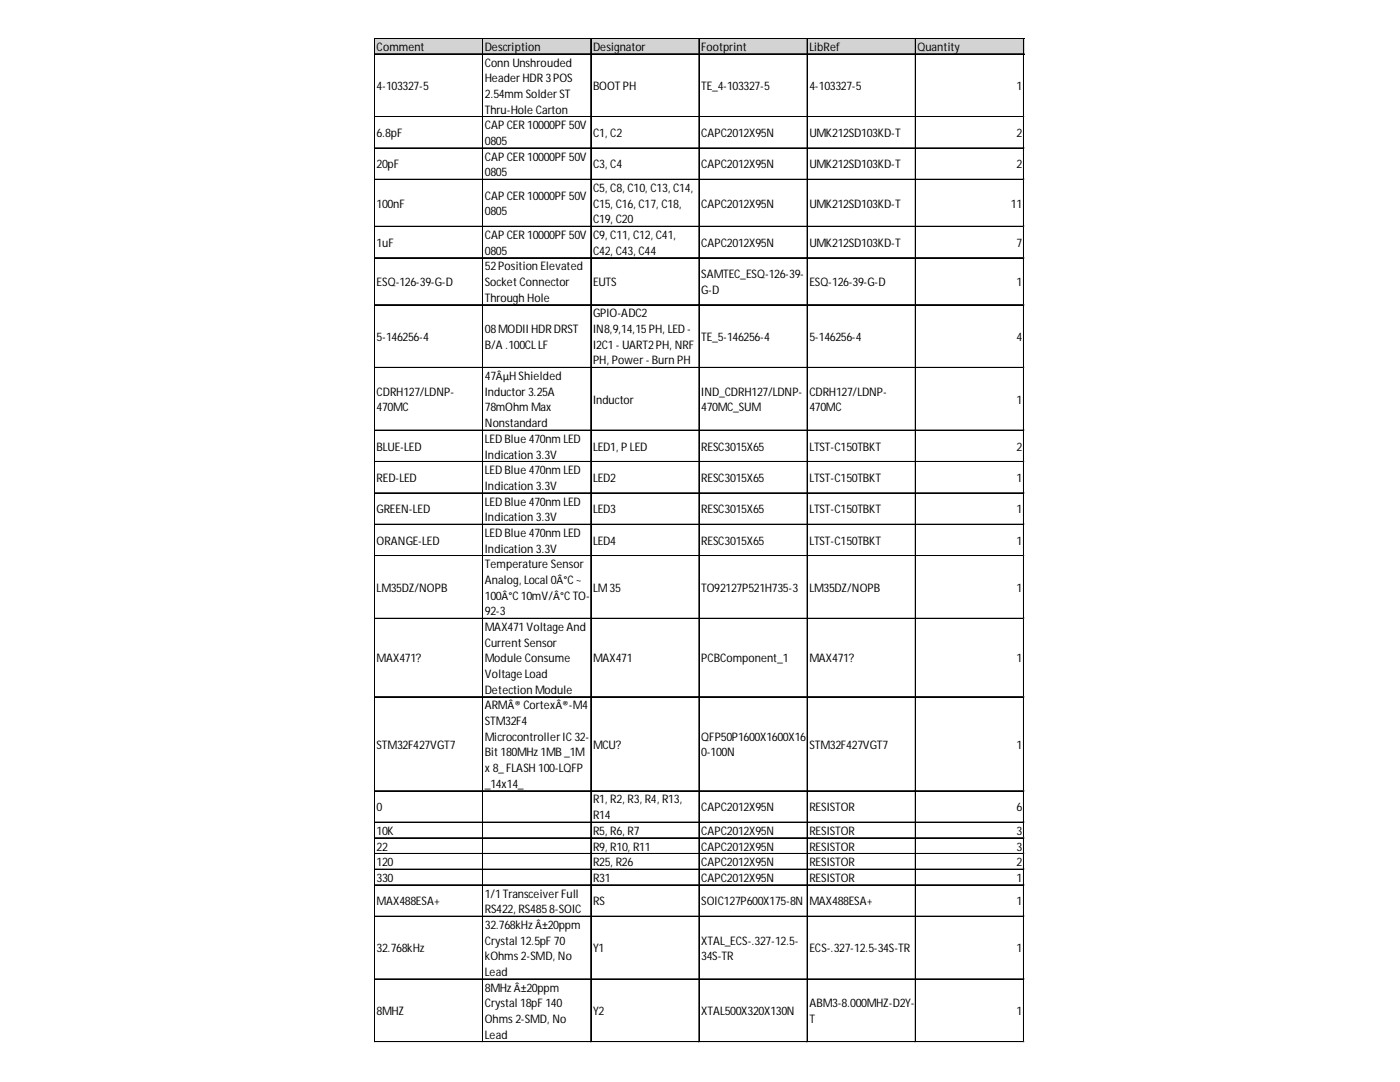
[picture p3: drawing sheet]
<svg xmlns="http://www.w3.org/2000/svg" width="279mm" height="216mm" viewBox="0 0 279 216" stroke-linecap="round" stroke-linejoin="round" font-family="sans-serif">
<defs><g id="words">
<g font-size="2.3">
<text x="75.2" y="10.1">Comment</text>
<text x="96.8" y="10.1">Description</text>
<text x="118.4" y="10.1">Designator</text>
<text x="139.9" y="10.1">Footprint</text>
<text x="161.5" y="10.1">LibRef</text>
<text x="183.1" y="10.1">Quantity</text>
<text x="75.2" y="18">4-103327-5</text>
<text x="96.8" y="13.3">Conn Unshrouded</text>
<text x="96.8" y="16.4">Header HDR 3POS</text>
<text x="118.4" y="18">BOOT PH</text>
<text x="139.9" y="18">TE_4-103327-5</text>
<text x="161.5" y="18">4-103327-5</text>
<text x="202.8" y="18">1</text>
<text x="96.8" y="19.5">2.54mm Solder ST</text>
<text x="96.8" y="22.7">Thru-Hole Carton</text>
<text x="75.2" y="27.4">6.8pF</text>
<text x="96.8" y="25.8">CAP CER 10000PF 50V</text>
<text x="96.8" y="28.9">0805</text>
<text x="118.4" y="27.4">C1, C2</text>
<text x="139.9" y="27.4">CAPC2012X95N</text>
<text x="161.5" y="27.4">UMK212SD103KD-T</text>
<text x="202.8" y="27.4">2</text>
<text x="75.2" y="33.6">20pF</text>
<text x="96.8" y="32">CAP CER 10000PF 50V</text>
<text x="96.8" y="35.2">0805</text>
<text x="118.4" y="33.6">C3, C4</text>
<text x="139.9" y="33.6">CAPC2012X95N</text>
<text x="161.5" y="33.6">UMK212SD103KD-T</text>
<text x="202.8" y="33.6">2</text>
<text x="75.2" y="41.4">100nF</text>
<text x="96.8" y="39.9">CAP CER 10000PF 50V</text>
<text x="118.4" y="38.3">C5, C8, C10, C13, C14,</text>
<text x="118.4" y="41.4">C15, C16, C17, C18,</text>
<text x="139.9" y="41.4">CAPC2012X95N</text>
<text x="161.5" y="41.4">UMK212SD103KD-T</text>
<text x="201.8" y="41.4">11</text>
<text x="96.8" y="43">0805</text>
<text x="96.8" y="47.7">CAP CER 10000PF 50V</text>
<text x="118.4" y="44.6">C19, C20</text>
<text x="118.4" y="47.7">C9, C11, C12, C41,</text>
<text x="75.2" y="49.3">1uF</text>
<text x="96.8" y="50.8">0805</text>
<text x="96.8" y="54">52Position Elevated</text>
<text x="118.4" y="50.8">C42, C43, C44</text>
<text x="139.9" y="49.3">CAPC2012X95N</text>
<text x="161.5" y="49.3">UMK212SD103KD-T</text>
<text x="202.8" y="49.3">7</text>
<text x="75.2" y="57.1">ESQ-126-39-G-D</text>
<text x="96.8" y="57.1">Socket Connector</text>
<text x="118.4" y="57.1">EUTS</text>
<text x="139.9" y="55.5">SAMTEC_ESQ-126-39-</text>
<text x="139.9" y="58.6">G-D</text>
<text x="161.5" y="57.1">ESQ-126-39-G-D</text>
<text x="202.8" y="57.1">1</text>
<text x="96.8" y="60.2">Through Hole</text>
<text x="118.4" y="63.3">GPIO-ADC2</text>
<text x="75.2" y="68">5-146256-4</text>
<text x="96.8" y="66.5">08MODII HDR DRST</text>
<text x="96.8" y="69.6">B/A .100CL LF</text>
<text x="118.4" y="66.5">IN8,9,14,15PH, LED -</text>
<text x="118.4" y="69.6">I2C1 - UART2PH, NRF</text>
<text x="139.9" y="68">TE_5-146256-4</text>
<text x="161.5" y="68">5-146256-4</text>
<text x="202.8" y="68">4</text>
<text x="96.8" y="75.9">47ÂµH Shielded</text>
<text x="118.4" y="72.7">PH, Power - Burn PH</text>
<text x="75.2" y="79">CDRH127/LDNP-</text>
<text x="75.2" y="82.1">470MC</text>
<text x="96.8" y="79">Inductor 3.25A</text>
<text x="96.8" y="82.1">78mOhm Max</text>
<text x="118.4" y="80.5">Inductor</text>
<text x="139.9" y="79">IND_CDRH127/LDNP-</text>
<text x="139.9" y="82.1">470MC_SUM</text>
<text x="161.5" y="79">CDRH127/LDNP-</text>
<text x="161.5" y="82.1">470MC</text>
<text x="202.8" y="80.5">1</text>
<text x="75.2" y="89.9">BLUE-LED</text>
<text x="96.8" y="85.2">Nonstandard</text>
<text x="96.8" y="88.4">LED Blue 470nm LED</text>
<text x="118.4" y="89.9">LED1, P LED</text>
<text x="139.9" y="89.9">RESC3015X65</text>
<text x="161.5" y="89.9">LTST-C150TBKT</text>
<text x="202.8" y="89.9">2</text>
<text x="96.8" y="91.5">Indication 3.3V</text>
<text x="96.8" y="94.6">LED Blue 470nm LED</text>
<text x="75.2" y="96.2">RED-LED</text>
<text x="96.8" y="97.8">Indication 3.3V</text>
<text x="96.8" y="100.9">LED Blue 470nm LED</text>
<text x="118.4" y="96.2">LED2</text>
<text x="139.9" y="96.2">RESC3015X65</text>
<text x="161.5" y="96.2">LTST-C150TBKT</text>
<text x="202.8" y="96.2">1</text>
<text x="75.2" y="102.4">GREEN-LED</text>
<text x="96.8" y="104">Indication 3.3V</text>
<text x="96.8" y="107.1">LED Blue 470nm LED</text>
<text x="118.4" y="102.4">LED3</text>
<text x="139.9" y="102.4">RESC3015X65</text>
<text x="161.5" y="102.4">LTST-C150TBKT</text>
<text x="202.8" y="102.4">1</text>
<text x="75.2" y="108.7">ORANGE-LED</text>
<text x="96.8" y="110.3">Indication 3.3V</text>
<text x="96.8" y="113.4">Temperature Sensor</text>
<text x="118.4" y="108.7">LED4</text>
<text x="139.9" y="108.7">RESC3015X65</text>
<text x="161.5" y="108.7">LTST-C150TBKT</text>
<text x="202.8" y="108.7">1</text>
<text x="75.2" y="118.1">LM35DZ/NOPB</text>
<text x="96.8" y="116.5">Analog, Local 0Â°C ~</text>
<text x="96.8" y="119.7">100Â°C 10mV/Â°C TO-</text>
<text x="118.4" y="118.1">LM35</text>
<text x="139.9" y="118.1">TO92127P521H735-3</text>
<text x="161.5" y="118.1">LM35DZ/NOPB</text>
<text x="202.8" y="118.1">1</text>
<text x="96.8" y="122.8">92-3</text>
<text x="96.8" y="125.9">MAX471Voltage And</text>
<text x="96.8" y="129">Current Sensor</text>
<text x="75.2" y="132.2">MAX471?</text>
<text x="96.8" y="132.2">Module Consume</text>
<text x="96.8" y="135.3">Voltage Load</text>
<text x="118.4" y="132.2">MAX471</text>
<text x="139.9" y="132.2">PCBComponent_1</text>
<text x="161.5" y="132.2">MAX471?</text>
<text x="202.8" y="132.2">1</text>
<text x="96.8" y="138.4">Detection Module</text>
<text x="96.8" y="141.6">ARMÂ® CortexÂ®-M4</text>
<text x="75.2" y="149.4">STM32F427VGT7</text>
<text x="96.8" y="144.7">STM32F4</text>
<text x="96.8" y="147.8">Microcontroller IC 32-</text>
<text x="118.4" y="149.4">MCU?</text>
<text x="139.9" y="147.8">QFP50P1600X1600X16</text>
<text x="161.5" y="149.4">STM32F427VGT7</text>
<text x="202.8" y="149.4">1</text>
<text x="96.8" y="150.9">Bit 180MHz 1MB _1M</text>
<text x="96.8" y="154.1">x 8_FLASH 100-LQFP</text>
<text x="139.9" y="150.9">0-100N</text>
<text x="75.2" y="161.9">0</text>
<text x="96.8" y="157.2">_14x14_</text>
<text x="118.4" y="160.3">R1, R2, R3, R4, R13,</text>
<text x="139.9" y="161.9">CAPC2012X95N</text>
<text x="161.5" y="161.9">RESISTOR</text>
<text x="202.8" y="161.9">6</text>
<text x="75.2" y="166.6">10K</text>
<text x="118.4" y="163.5">R14</text>
<text x="118.4" y="166.6">R5, R6, R7</text>
<text x="139.9" y="166.6">CAPC2012X95N</text>
<text x="161.5" y="166.6">RESISTOR</text>
<text x="202.8" y="166.6">3</text>
<text x="75.2" y="169.7">22</text>
<text x="75.2" y="172.8">120</text>
<text x="118.4" y="169.7">R9, R10, R11</text>
<text x="118.4" y="172.8">R25, R26</text>
<text x="139.9" y="169.7">CAPC2012X95N</text>
<text x="139.9" y="172.8">CAPC2012X95N</text>
<text x="161.5" y="169.7">RESISTOR</text>
<text x="161.5" y="172.8">RESISTOR</text>
<text x="202.8" y="169.7">3</text>
<text x="202.8" y="172.8">2</text>
<text x="75.2" y="176">330</text>
<text x="96.8" y="179.1">1/1Transceiver Full</text>
<text x="118.4" y="176">R31</text>
<text x="139.9" y="176">CAPC2012X95N</text>
<text x="161.5" y="176">RESISTOR</text>
<text x="202.8" y="176">1</text>
<text x="75.2" y="180.7">MAX488ESA+</text>
<text x="96.8" y="182.2">RS422, RS4858-SOIC</text>
<text x="96.8" y="185.4">32.768kHz Â±20ppm</text>
<text x="118.4" y="180.7">RS</text>
<text x="139.9" y="180.7">SOIC127P600X175-8N</text>
<text x="161.5" y="180.7">MAX488ESA+</text>
<text x="202.8" y="180.7">1</text>
<text x="75.2" y="190">32.768kHz</text>
<text x="96.8" y="188.5">Crystal 12.5pF 70</text>
<text x="96.8" y="191.6">kOhms 2-SMD, No</text>
<text x="118.4" y="190">Y1</text>
<text x="139.9" y="188.5">XTAL_ECS-.327-12.5-</text>
<text x="139.9" y="191.6">34S-TR</text>
<text x="161.5" y="190">ECS-.327-12.5-34S-TR</text>
<text x="202.8" y="190">1</text>
<text x="96.8" y="194.7">Lead</text>
<text x="96.8" y="197.9">8MHz Â±20ppm</text>
<text x="75.2" y="202.6">8MHZ</text>
<text x="96.8" y="201">Crystal 18pF 140</text>
<text x="118.4" y="202.6">Y2</text>
<text x="139.9" y="202.6">XTAL500X320X130N</text>
<text x="161.5" y="201">ABM3-8.000MHZ-D2Y-</text>
<text x="202.8" y="202.6">1</text>
<text x="96.8" y="204.1">Ohms 2-SMD, No</text>
<text x="96.8" y="207.3">Lead</text>
<text x="161.5" y="204.1">T</text>
</g>
</g></defs>
<path d="M74.8 7.7h129.7v3.2h-129.7z" fill="#d3d3d3"/>
<g fill="none" stroke="#000" stroke-width=".2">
<path d="M74.7 7.6v200.4M74.8 7.6v200.4M74.9 7.6h129.5M74.9 7.7h129.5M74.9 10.7h129.5M74.9 10.8h129.5M96.3 7.8v200.2M96.4 7.8v200.2M117.9 7.8v200.2M118 7.8v200.2M139.5 7.8v200.2M139.6 7.8v200.2"/>
<path d="M161.1 7.8v200.2M182.7 7.8v200.2M204.3 7.8v200.2M74.9 23.2h129.5M74.9 23.3h129.5M74.9 29.5h129.5M74.9 29.6h129.5M74.9 35.8h129.5M74.9 45.1h129.5M74.9 45.2h129.5M74.9 51.4h129.5M74.9 51.5h129.5"/>
<path d="M74.9 60.8h129.5M74.9 60.9h129.5M74.9 73.3h129.5M74.9 73.4h129.5M74.9 85.8h129.5M74.9 85.9h129.5M74.9 92.1h129.5M74.9 92.2h129.5M74.9 98.3h129.5M74.9 98.4h129.5M74.9 104.6h129.5M74.9 104.7h129.5"/>
<path d="M74.9 110.8h129.5M74.9 110.9h129.5M74.9 123.4h129.5M74.9 139h129.5M74.9 139.1h129.5M74.9 157.8h129.5M74.9 157.9h129.5M74.9 164h129.5M74.9 164.1h129.5M74.9 167.2h129.5M74.9 170.3h129.5M74.9 170.4h129.5"/>
<path d="M74.9 173.4h129.5M74.9 173.5h129.5M74.9 176.6h129.5M74.9 182.8h129.5M74.9 182.9h129.5M74.9 195.3h129.5M74.9 195.4h129.5M74.9 207.8h129.5M74.9 207.9h129.5"/>
</g>
<path d="M74.7 208h.1" fill="none" stroke="#d4d4d4" stroke-width=".2"/>
<path d="M74.7 208h.2z" fill="#d4d4d4"/>
<path d="M96.3 208h.1" fill="none" stroke="#d4d4d4" stroke-width=".2"/>
<path d="M96.3 208h.1z" fill="#d4d4d4"/>
<path d="M117.9 208h.1" fill="none" stroke="#d4d4d4" stroke-width=".2"/>
<path d="M117.9 208h.1z" fill="#d4d4d4"/>
<path d="M139.5 208h.1" fill="none" stroke="#d4d4d4" stroke-width=".2"/>
<path d="M139.5 208h.1z" fill="#d4d4d4"/>
<path d="M161.1 208h.1" fill="none" stroke="#d4d4d4" stroke-width=".2"/>
<path d="M161.1 208h.1z" fill="#d4d4d4"/>
<path d="M182.7 208h.1" fill="none" stroke="#d4d4d4" stroke-width=".2"/>
<path d="M182.7 208h.1z" fill="#d4d4d4"/>
<path d="M204.3 208h.1" fill="none" stroke="#d4d4d4" stroke-width=".2"/>
<path d="M204.3 208h.1z" fill="#d4d4d4"/>
<path d="M204.4 23.2h.1" fill="none" stroke="#d4d4d4" stroke-width=".2"/>
<path d="M204.4 23.2l.1 .2z" fill="#d4d4d4"/>
<path d="M204.4 29.5h.1" fill="none" stroke="#d4d4d4" stroke-width=".2"/>
<path d="M204.4 29.5l.1 .2z" fill="#d4d4d4"/>
<path d="M204.4 35.8h.1" fill="none" stroke="#d4d4d4" stroke-width=".2"/>
<path d="M204.4 35.8l.1 .1z" fill="#d4d4d4"/>
<path d="M204.4 45.1h.1" fill="none" stroke="#d4d4d4" stroke-width=".2"/>
<path d="M204.4 45.1l.1 .2z" fill="#d4d4d4"/>
<path d="M204.4 51.4h.1" fill="none" stroke="#d4d4d4" stroke-width=".2"/>
<path d="M204.4 51.4l.1 .2z" fill="#d4d4d4"/>
<path d="M204.4 60.8h.1" fill="none" stroke="#d4d4d4" stroke-width=".2"/>
<path d="M204.4 60.8l.1 .1z" fill="#d4d4d4"/>
<path d="M204.4 73.3h.1" fill="none" stroke="#d4d4d4" stroke-width=".2"/>
<path d="M204.4 73.3l.1 .2z" fill="#d4d4d4"/>
<path d="M204.4 85.8h.1" fill="none" stroke="#d4d4d4" stroke-width=".2"/>
<path d="M204.4 85.8l.1 .2z" fill="#d4d4d4"/>
<path d="M204.4 92.1h.1" fill="none" stroke="#d4d4d4" stroke-width=".2"/>
<path d="M204.4 92.1l.1 .1z" fill="#d4d4d4"/>
<path d="M204.4 98.3h.1" fill="none" stroke="#d4d4d4" stroke-width=".2"/>
<path d="M204.4 98.3l.1 .2z" fill="#d4d4d4"/>
<path d="M204.4 104.6h.1" fill="none" stroke="#d4d4d4" stroke-width=".2"/>
<path d="M204.4 104.6l.1 .1z" fill="#d4d4d4"/>
<path d="M204.4 110.8h.1" fill="none" stroke="#d4d4d4" stroke-width=".2"/>
<path d="M204.4 110.8l.1 .2z" fill="#d4d4d4"/>
<path d="M204.4 123.4h.1" fill="none" stroke="#d4d4d4" stroke-width=".2"/>
<path d="M204.4 123.4l.1 .1z" fill="#d4d4d4"/>
<path d="M204.4 139h.1" fill="none" stroke="#d4d4d4" stroke-width=".2"/>
<path d="M204.4 139l.1 .2z" fill="#d4d4d4"/>
<path d="M204.4 157.8h.1" fill="none" stroke="#d4d4d4" stroke-width=".2"/>
<path d="M204.4 157.8l.1 .1z" fill="#d4d4d4"/>
<path d="M204.4 164h.1" fill="none" stroke="#d4d4d4" stroke-width=".2"/>
<path d="M204.4 164l.1 .2z" fill="#d4d4d4"/>
<path d="M204.4 167.2h.1" fill="none" stroke="#d4d4d4" stroke-width=".2"/>
<path d="M204.4 167.2l.1 .1z" fill="#d4d4d4"/>
<path d="M204.4 170.3h.1" fill="none" stroke="#d4d4d4" stroke-width=".2"/>
<path d="M204.4 170.3l.1 .1z" fill="#d4d4d4"/>
<path d="M204.4 173.4h.1" fill="none" stroke="#d4d4d4" stroke-width=".2"/>
<path d="M204.4 173.4l.1 .2z" fill="#d4d4d4"/>
<path d="M204.4 176.6h.1" fill="none" stroke="#d4d4d4" stroke-width=".2"/>
<path d="M204.4 176.6l.1 .1z" fill="#d4d4d4"/>
<path d="M204.4 182.8h.1" fill="none" stroke="#d4d4d4" stroke-width=".2"/>
<path d="M204.4 182.8l.1 .2z" fill="#d4d4d4"/>
<path d="M204.4 195.3h.1" fill="none" stroke="#d4d4d4" stroke-width=".2"/>
<path d="M204.4 195.3l.1 .2z" fill="#d4d4d4"/>
<path d="M204.4 207.8h.1" fill="none" stroke="#d4d4d4" stroke-width=".2"/>
<path d="M204.4 207.8l.1 .2z" fill="#d4d4d4"/>
<use href="#words"/>
</svg>
